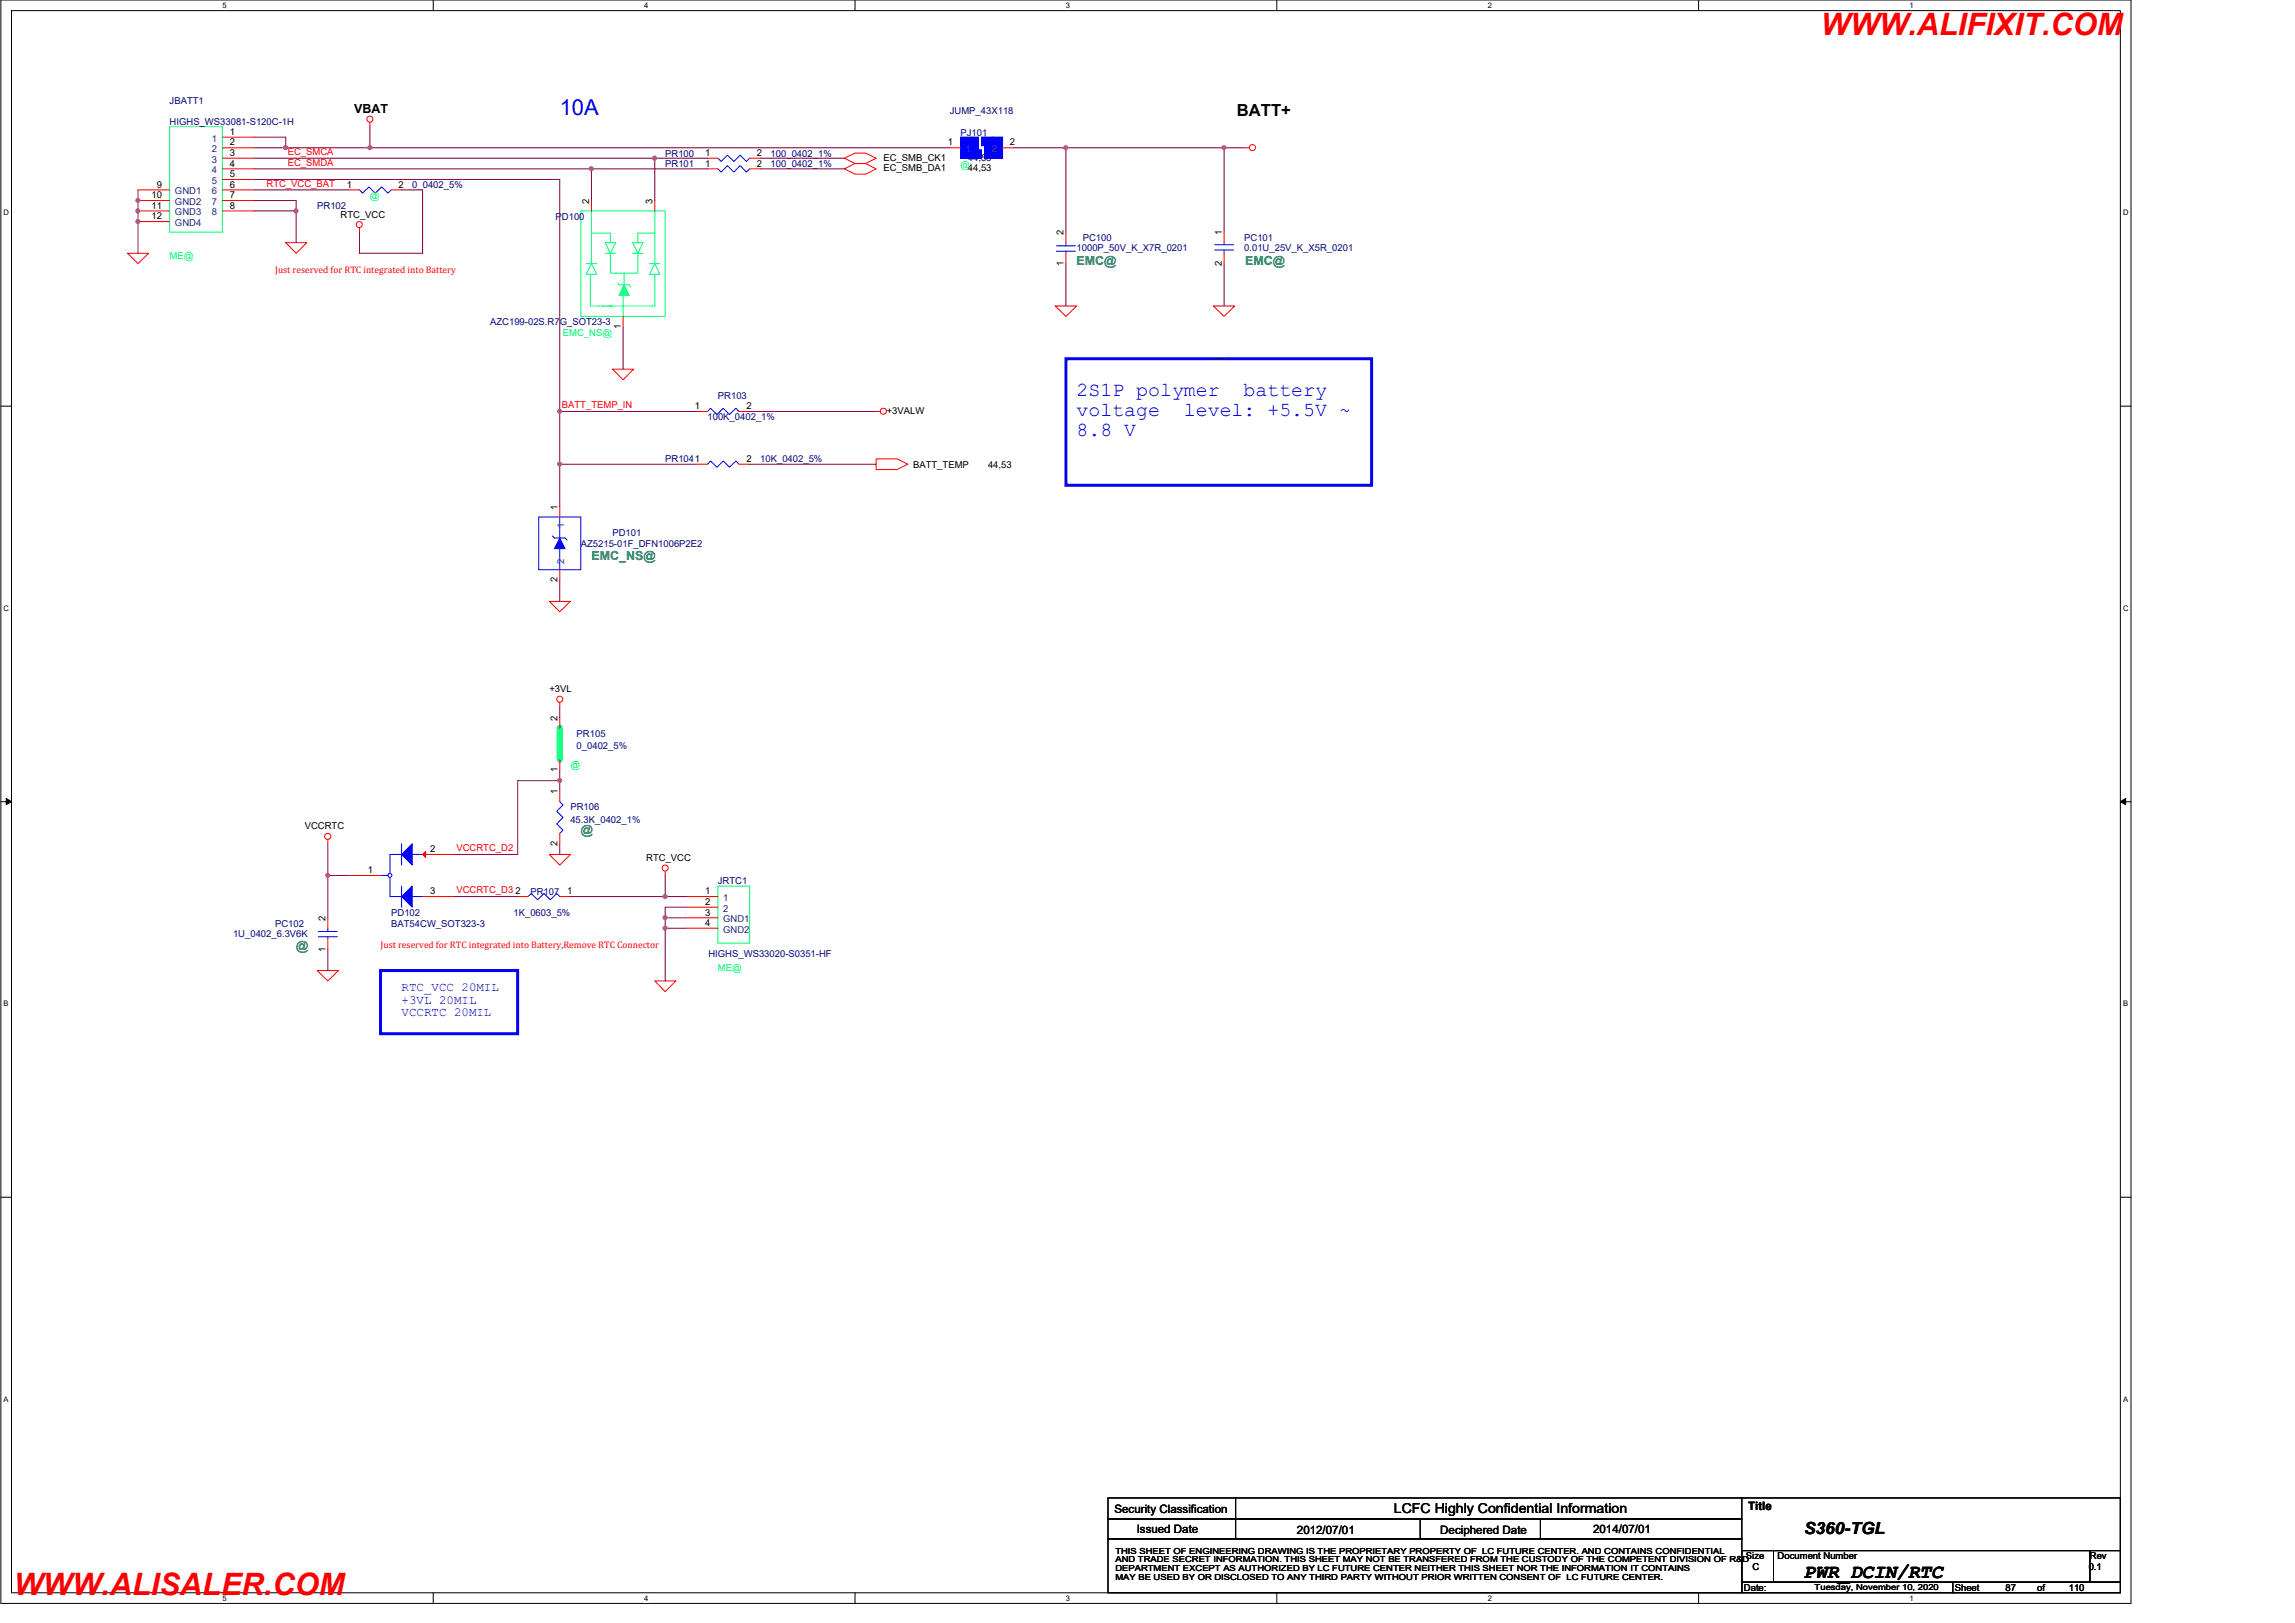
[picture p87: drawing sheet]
<svg xmlns="http://www.w3.org/2000/svg" width="420mm" height="297mm" viewBox="0 0 420 297" stroke-linecap="round" stroke-linejoin="round" font-family="sans-serif">
<defs><g id="words">
<g font-size="5.6" fill="#f00">
<text x="333.4" y="6.4">WWW.ALIFIXIT.COM</text>
<text x="2.5" y="291.9">WWW.ALISALER.COM</text>
</g>
<text font-size="4" fill="#00f" x="102.5" y="21">10A</text>
<g font-size="3.6" fill="#00f">
<text x="197.1" y="72.4">2S1P polymer</text>
<text x="197.1" y="76.1">voltage</text>
<text x="216.8" y="76.1">level: +5.5V ~</text>
<text x="227.7" y="72.4">battery</text>
<text x="197.1" y="79.7">8.8 V</text>
</g>
<text font-size="3.6" x="330.3" y="288.7">PWR_DCIN/RTC</text>
<g font-size="3">
<text x="226.4" y="21.2">BATT+</text>
<text x="330.3" y="280.8">S360-TGL</text>
</g>
<text font-size="2.5" x="255.2" y="276.9">LCFC Highly Confidential Information</text>
<text font-size="2.3" x="64.8" y="20.7">VBAT</text>
<g font-size="2.3" fill="#008040">
<text x="197.1" y="48.5">EMC@</text>
<text x="228" y="48.5">EMC@</text>
<text x="108.3" y="102.5">EMC_NS@</text>
<text x="106.3" y="152.7">@</text>
<text x="54.2" y="173.9">@</text>
</g>
<g font-size="2.3" fill="#00f">
<text x="73.5" y="181.4">RTC_VCC 20MIL</text>
<text x="73.5" y="183.7">+3VL 20MIL</text>
<text x="73.5" y="186">VCCRTC 20MIL</text>
</g>
<g font-size="2.1">
<text x="204" y="276.9">Security Classification</text>
<text x="208.1" y="280.5">Issued Date</text>
<text x="237.4" y="280.7">2012/07/01</text>
<text x="263.7" y="280.7">Deciphered Date</text>
<text x="291.7" y="280.5">2014/07/01</text>
<text x="320" y="276.3">Title</text>
</g>
<g font-size="1.7" fill="#000080">
<text x="31.1" y="19">JBATT1</text>
<text x="31.1" y="22.9">HIGHS_WS33081-S120C-1H</text>
<text x="173.9" y="20.9">JUMP_43X118</text>
<text x="121.8" y="28.7">PR100</text>
<text x="141.1" y="28.7">100_0402_1%</text>
<text x="175.8" y="24.8">PJ101</text>
<text x="75.5" y="34.5">0_0402_5%</text>
<text x="121.8" y="30.6">PR101</text>
<text x="141.1" y="30.6">100_0402_1%</text>
<text x="58.1" y="38.3">PR102</text>
<text x="101.7" y="40.2">PD100</text>
<text x="197.1" y="46">1000P_50V_K_X7R_0201</text>
<text x="198.2" y="44.1">PC100</text>
<text x="227.8" y="44.1">PC101</text>
<text x="227.8" y="45.8">0.01U_25V_K_X5R_0201</text>
<text x="89.7" y="59.5">AZC199-02S.R7G_SOT23-3</text>
<text x="129.5" y="76.9">100K_0402_1%</text>
<text x="131.4" y="73.1">PR103</text>
<text x="121.8" y="84.6">PR1041</text>
<text x="139.2" y="84.6">10K_0402_5%</text>
<text x="106.3" y="100.1">AZ5215-01F_DFN1006P2E2</text>
<text x="112.1" y="98.1">PD101</text>
<text x="105.6" y="134.8">PR105</text>
<text x="105.6" y="137.2">0_0402_5%</text>
<text x="104.4" y="148.3">PR106</text>
<text x="104.4" y="150.7">45.3K_0402_1%</text>
<text x="131.4" y="161.8">JRTC1</text>
<text x="71.6" y="167.6">PD102</text>
<text x="94" y="167.6">1K_0603_5%</text>
<text x="97.1" y="163.8">PR107</text>
<text x="42.7" y="171.5">1U_0402_6.3V6K</text>
<text x="50.4" y="169.6">PC102</text>
<text x="71.6" y="169.6">BAT54CW_SOT323-3</text>
<text x="129.7" y="175.2">HIGHS_WS33020-S0351-HF</text>
</g>
<g font-size="1.7" fill="#004080">
<text x="38.8" y="25.9">1</text>
<text x="38.8" y="27.9">2</text>
<text x="38.8" y="29.8">3</text>
<text x="176.8" y="27.9">1</text>
<text x="181.6" y="27.9">2</text>
<text x="32" y="35.6">GND1</text>
<text x="38.8" y="31.7">4</text>
<text x="38.8" y="33.7">5</text>
<text x="38.8" y="35.6">6</text>
<text x="32" y="37.5">GND2</text>
<text x="32" y="39.4">GND3</text>
<text x="32" y="41.4">GND4</text>
<text x="38.8" y="37.5">7</text>
<text x="38.8" y="39.4">8</text>
<text x="103.3" y="96.6" transform="rotate(-90 103.3 96.6)">1</text>
<text x="103.3" y="103.3" transform="rotate(-90 103.3 103.3)">2</text>
<text x="132.4" y="164.9">1</text>
<text x="132.4" y="166.8">2</text>
<text x="132.4" y="168.8">GND1</text>
<text x="132.4" y="170.7">GND2</text>
</g>
<g font-size="1.7">
<text x="42.1" y="24.7">1</text>
<text x="42.1" y="26.6">2</text>
<text x="42.1" y="28.5">3</text>
<text x="129.1" y="28.5">1</text>
<text x="138.6" y="28.5">2</text>
<text x="161.7" y="29.4">EC_SMB_CK1</text>
<text x="173.5" y="26.6">1</text>
<text x="177.2" y="29.4">44,53</text>
<text x="184.9" y="26.6">2</text>
<text x="28.7" y="34.3">9</text>
<text x="42.1" y="30.5">4</text>
<text x="42.1" y="32.4">5</text>
<text x="42.1" y="34.3">6</text>
<text x="63.5" y="34.3">1</text>
<text x="73" y="34.3">2</text>
<text x="129.1" y="30.5">1</text>
<text x="138.6" y="30.5">2</text>
<text x="161.7" y="31.4">EC_SMB_DA1</text>
<text x="177.2" y="31.4">44,53</text>
<text x="27.8" y="36.3">10</text>
<text x="27.8" y="38.2">11</text>
<text x="27.8" y="40.1">12</text>
<text x="42.1" y="36.3">7</text>
<text x="42.1" y="38.2">8</text>
<text x="62.3" y="39.8">RTC_VCC</text>
<text x="107.9" y="37.3" transform="rotate(-90 107.9 37.3)">2</text>
<text x="119.5" y="37.3" transform="rotate(-90 119.5 37.3)">3</text>
<text x="194.7" y="43.1" transform="rotate(-90 194.7 43.1)">2</text>
<text x="223.7" y="43.1" transform="rotate(-90 223.7 43.1)">1</text>
<text x="194.7" y="48.7" transform="rotate(-90 194.7 48.7)">1</text>
<text x="223.7" y="48.7" transform="rotate(-90 223.7 48.7)">2</text>
<text x="113.7" y="60.2" transform="rotate(-90 113.7 60.2)">1</text>
<text x="127.2" y="74.9">1</text>
<text x="136.6" y="74.9">2</text>
<text x="162.3" y="75.7">+3VALW</text>
<text x="136.6" y="84.5">2</text>
<text x="167.2" y="85.6">BATT_TEMP</text>
<text x="180.9" y="85.6">44,53</text>
<text x="102.1" y="93.3" transform="rotate(-90 102.1 93.3)">1</text>
<text x="102.1" y="106.6" transform="rotate(-90 102.1 106.6)">2</text>
<text x="100.6" y="126.7">+3VL</text>
<text x="102.1" y="131.9" transform="rotate(-90 102.1 131.9)">2</text>
<text x="102.1" y="141.4" transform="rotate(-90 102.1 141.4)">1</text>
<text x="102.1" y="145.4" transform="rotate(-90 102.1 145.4)">1</text>
<text x="55.8" y="151.8">VCCRTC</text>
<text x="78.7" y="156">2</text>
<text x="102.1" y="154.9" transform="rotate(-90 102.1 154.9)">2</text>
<text x="67.3" y="159.8">1</text>
<text x="118.3" y="157.6">RTC_VCC</text>
<text x="78.7" y="163.7">3</text>
<text x="94.3" y="163.7">2</text>
<text x="103.8" y="163.7">1</text>
<text x="129.1" y="163.7">1</text>
<text x="129.1" y="165.6">2</text>
<text x="129.1" y="167.6">3</text>
<text x="59.6" y="168.5" transform="rotate(-90 59.6 168.5)">2</text>
<text x="129.1" y="169.5">4</text>
<text x="59.6" y="174.2" transform="rotate(-90 59.6 174.2)">1</text>
<text x="319.6" y="285.4">Size</text>
<text x="320.8" y="287.3">C</text>
<text x="325.4" y="285.4">Document Number</text>
<text x="382.4" y="287.3">0.1</text>
<text x="382.6" y="285.4">Rev</text>
<text x="319.3" y="291.2">Date:</text>
<text x="357.9" y="291.2">Sheet</text>
<text x="367.1" y="291.2">87</text>
<text x="372.9" y="291.2">of</text>
<text x="378.7" y="291.2">110</text>
</g>
<g font-size="1.7" fill="#f00">
<text x="52.7" y="28.4">EC_SMCA</text>
<text x="48.8" y="34.2">RTC_VCC_BAT</text>
<text x="52.7" y="30.3">EC_SMDA</text>
<text x="50.4" y="49.9">Just reserved for RTC integrated into Battery</text>
<text x="102.9" y="74.7">BATT_TEMP_IN</text>
<text x="83.6" y="155.8">VCCRTC_D2</text>
<text x="83.6" y="163.5">VCCRTC_D3</text>
<text x="69.7" y="173.5">Just reserved for RTC integrated into Battery,Remove RTC Connector</text>
</g>
<g font-size="1.7" fill="#00ff40">
<text x="175.8" y="30.8">@</text>
<text x="67.7" y="36.4">@</text>
<text x="31.1" y="47.4">ME@</text>
<text x="103.1" y="61.5">EMC_NS@</text>
<text x="131.4" y="177.7">ME@</text>
</g>
<text font-size="1.7" fill="#0f0" x="104.4" y="140.6">@</text>
<g font-size="1.5">
<text x="204.2" y="284.4">THIS SHEET OF ENGINEERING DRAWING IS THE PROPRIETARY PROPERTY OF LC FUTURE CENTER. AND CONTAINS CONFIDENTIAL</text>
<text x="204.2" y="286">AND TRADE SECRET INFORMATION. THIS SHEET MAY NOT BE TRANSFERED FROM THE CUSTODY OF THE COMPETENT DIVISION OF R&amp;D</text>
<text x="204.2" y="287.5">DEPARTMENT EXCEPT AS AUTHORIZED BY LC FUTURE CENTER NEITHER THIS SHEET NOR THE INFORMATION IT CONTAINS</text>
<text x="204.2" y="289.1">MAY BE USED BY OR DISCLOSED TO ANY THIRD PARTY WITHOUT PRIOR WRITTEN CONSENT OF LC FUTURE CENTER.</text>
<text x="332.2" y="291">Tuesday, November 10, 2020</text>
</g>
<g font-size="1.4">
<text x="40.7" y="1.4">5</text>
<text x="117.9" y="1.4">4</text>
<text x="195.1" y="1.4">3</text>
<text x="272.4" y="1.4">2</text>
<text x="349.6" y="1.4">1</text>
<text x=".7" y="39.4">D</text>
<text x="388.7" y="39.4">D</text>
<text x=".7" y="111.8">C</text>
<text x="388.7" y="111.8">C</text>
<text x=".7" y="184.1">B</text>
<text x="388.7" y="184.1">B</text>
<text x=".7" y="256.5">A</text>
<text x="388.7" y="256.5">A</text>
<text x="40.7" y="292.9">5</text>
<text x="117.9" y="292.9">4</text>
<text x="195.1" y="292.9">3</text>
<text x="272.4" y="292.9">2</text>
<text x="349.6" y="292.9">1</text>
</g>
</g></defs>
<path d="M.2 0h389.9v293.5h-389.9zM2.1 1.9h386.1v289.6h-386.1z" fill="none" stroke="#000" stroke-width=".18"/>
<g fill="#fff">
<path d="M40.7 .2h.8v1.5h-.8z"/>
<path d="M40.7 291.7h.8v1.5h-.8z"/>
</g>
<path d="M79.3 0v1.9M79.3 291.5v2" fill="none" stroke="#000" stroke-width=".18"/>
<g fill="#fff">
<path d="M117.9 .2h.8v1.5h-.8z"/>
<path d="M117.9 291.7h.8v1.5h-.8z"/>
</g>
<path d="M156.5 0v1.9M156.5 291.5v2" fill="none" stroke="#000" stroke-width=".18"/>
<g fill="#fff">
<path d="M195.1 .2h.8v1.5h-.8z"/>
<path d="M195.1 291.7h.8v1.5h-.8z"/>
</g>
<path d="M233.8 0v1.9M233.8 291.5v2" fill="none" stroke="#000" stroke-width=".18"/>
<g fill="#fff">
<path d="M272.4 .2h.7v1.5h-.7z"/>
<path d="M272.4 291.7h.7v1.5h-.7z"/>
</g>
<path d="M311 0v1.9M311 291.5v2" fill="none" stroke="#000" stroke-width=".18"/>
<g fill="#fff">
<path d="M349.6 .2h.7v1.5h-.7z"/>
<path d="M349.6 291.7h.7v1.5h-.7z"/>
<path d="M.7 38.1h.9v1.6h-.9z"/>
<path d="M388.7 38.1h1v1.6h-1z"/>
<path d="M.7 110.5h.9v1.6h-.9z"/>
<path d="M388.7 110.5h1v1.6h-1z"/>
</g>
<path d="M.2 74.3h1.9M388.2 74.3h1.9" fill="none" stroke="#000" stroke-width=".18"/>
<g fill="#fff">
<path d="M.7 182.9h.9v1.5h-.9z"/>
<path d="M388.7 182.9h.9v1.5h-.9z"/>
</g>
<path d="M.2 146.7h1.9M1.1 146.1l1 .6-1 .6zM388.2 146.7l1-.6v1.2zM388.2 146.7h1.9" fill="none" stroke="#000" stroke-width=".18"/>
<path d="M1.1 146.1l1 .6-1 .6zM388.2 146.7l1-.6v1.2z" fill="#000"/>
<g fill="#fff">
<path d="M.7 255.3h.9v1.5h-.9z"/>
<path d="M388.7 255.3h.9v1.5h-.9z"/>
</g>
<g fill="none" stroke="#000" stroke-width=".18">
<path d="M222.2 65.7h1.9M.2 219.1h1.9M388.2 219.1h1.9M202.8 274.2h116.1v3.8h-116.1zM202.8 278h116.1v3.6h-116.1zM226.2 274.2v7.4M260 278v3.6M282 278v3.6M318.7 274.2h69.5v9.6M202.8 281.6h116.1v9.9h-116.1zM318.9 283.8h5.8v5.8h-5.8zM318.9 289.6h38.6v1.9h-38.6z"/>
<path d="M324.7 283.8h57.9v5.8h-57.9zM357.5 289.6h30.7v1.9h-30.7zM382.6 283.8h5.6v5.8h-5.6z"/>
</g>
<path d="M195.1 65.7h56v23.1h-56zM69.7 177.6h25.1v11.6h-25.1z" fill="none" stroke="#00f" stroke-width=".55"/>
<g fill="none" stroke="#f00" stroke-width=".18">
<path d="M25.3 34.8h5.8M25.3 36.7h5.8M25.3 38.6h5.8M40.7 25.1h5.8M40.7 27.1h5.8M40.7 29h5.8M40.7 30.9h5.8M40.7 32.9h5.8M40.7 34.8h5.8M40.7 36.7h5.8M40.7 38.6h5.8M67.7 22.4v.8"/>
<path d="M154.6 29l1.9-1h2l1.9 1-1.9 .9h-2zM154.6 30.9l1.9-1h2l1.9 1-1.9 1h-2zM228 27.1h.7M23.4 46.4h3.8l-1.9 1.9zM25.3 40.6h5.8M52.3 44.4h3.9l-2 2zM65.8 41.7v.8M193.2 56h3.9l-2 1.9zM195.1 46.4v1.9M195.1 42.5v1.9M222.2 56h3.8l-1.9 1.9zM112.1 67.6h3.9l-1.9 1.9z"/>
<path d="M160.4 75.3h.8M160.4 84h3.8l2 1-2 .9h-3.8zM100.6 110.1h3.8l-1.9 1.9zM102.5 128.6v.8M60 153.7v.7M100.6 156.4h3.8l-1.9 1.9zM102.5 144.8v1.9M102.5 152.5v1.9M121.8 159.5v.7M58.1 177.6h3.9l-2 1.9zM119.9 179.5h3.8l-1.9 2z"/>
<circle cx="67.7" cy="21.8" r=".56"/>
<circle cx="229.3" cy="27" r=".56"/>
<circle cx="65.8" cy="41.1" r=".56"/>
<circle cx="161.7" cy="75.3" r=".56"/>
<circle cx="102.5" cy="128" r=".56"/>
<circle cx="60" cy="153.1" r=".56"/>
<circle cx="121.8" cy="158.9" r=".56"/>
</g>
<path d="M193.4 45h3.5M193.4 46h3.5M195.1 46v.4M195.1 44.4v.6M102.5 96.5v2M102.5 102.3v2M102.5 146.7l.6 .6-1.2 1.2 1.2 1.1-1.2 1.2 1.2 1.1-.6 .6" fill="none" stroke="#00f" stroke-width=".18"/>
<path d="M31.1 23.2h9.6v19.3h-9.6z" fill="none" stroke="#00ff80" stroke-width=".18"/>
<path d="M102.5 98.5l1 1.9h-2z" fill="#00f"/>
<path d="M98.6 94.6h7.7v9.7h-7.7zM101.1 98.1l.4 .4h2l.3 .3M102.5 98.5l1 1.9h-2zM102.5 94.6v1.9M102.5 100.4v1.9" fill="none" stroke="#00f" stroke-width=".18"/>
<path d="M102.5 92.7v1.9M102.5 104.3v1.9" fill="none" stroke="#f00" stroke-width=".18"/>
<path d="M114.2 52.2l1 1.9h-1.9z" fill="#00ff80"/>
<g fill="none" stroke="#00ff80" stroke-width=".18">
<path d="M106.3 38.6h15.5v19.3h-15.5zM108.3 38.6v9.7M119.9 38.6v9.7M107.3 48.3h2M108.1 50.2v5.8h2.3M108.3 48.3l1 1.9h-2zM108.3 42.7h3.4v1.7M110.4 56h.2M110.8 46.4h1.9M110.8 44.4h1.9l-1 2zM111.2 56h.9M111.7 46.4v3.6h1.2"/>
<path d="M111.7 56h.3M113.1 51.7l.2 .5h1.9l.2 .3M114.1 54.1v3.8M114.2 50v2.2M114.2 52.2l1 1.9h-1.9zM115.8 46.4h1.9M115.8 44.4h1.9l-.9 2zM116.8 46.4v3.6h-4.1M118.9 48.3h1.9M119.9 50.2v5.8h-9.5M119.9 48.3l.9 1.9h-1.9zM119.9 42.7h-3.1v1.7"/>
</g>
<path d="M63.9 34.8h1.9M71.6 34.8h1.9M108.3 36.7v1.9M119.9 36.7v1.9M114.1 57.9v2M127.6 85h1.9M135.3 85h1.9" fill="none" stroke="#f00" stroke-width=".18"/>
<path d="M65.8 34.8l.6 .5 1.2-1.1 1.1 1.1 1.2-1.1 1.1 1.1 .6-.5M129.5 85l.6-.6 1.2 1.1 1.1-1.1 1.2 1.1 1.1-1.1 .6 .6" fill="none" stroke="#00f" stroke-width=".18"/>
<path d="M73.5 156.4l2-2v3.9z" fill="#00f"/>
<path d="M73.5 156.4l2-2v3.9z" fill="none" stroke="#00f" stroke-width=".18"/>
<path d="M73.5 164.1l2-1.9v3.8z" fill="#00f"/>
<g fill="none" stroke="#00f" stroke-width=".18">
<path d="M73.5 156.4h-2.1v3.5M73.5 154.4v3.9M75.5 156.4h1.9M69.7 160.2h1.3M71.4 160.6v3.5h2.1M73.5 162.2v3.8M73.5 164.1l2-1.9v3.8zM75.5 164.1h1.9"/>
<circle cx="71.4" cy="160.2" r=".37"/>
</g>
<path d="M63.9 160.2h5.8M77.4 164.1h5.8" fill="none" stroke="#f00" stroke-width=".18"/>
<path d="M77.4 156.4l.5-.6v1.1z" fill="#f00"/>
<g fill="none" stroke="#f00" stroke-width=".18">
<path d="M129.5 29h1.9M129.5 30.9h1.9M137.2 29h2M137.2 30.9h2M224.1 42.5v1.9M224.1 46.4v1.9M127.6 75.3h1.9M135.3 75.3h1.9M102.5 139v1.9M102.5 131.3v1.9M77.4 156.4l.5-.6v1.1zM77.4 156.4h5.8"/>
<path d="M60 171.8v1.9M60 168v1.9M94.8 164.1h1.9M102.5 164.1h1.9M125.6 164.1h5.8M125.6 166h5.8M125.6 168h5.8M125.6 169.9h5.8"/>
</g>
<path d="M131.4 162.2h5.8v10.4h-5.8z" fill="none" stroke="#00ff80" stroke-width=".18"/>
<path d="M131.4 29l.6 .5 1.2-1.1 1.2 1.1 1.1-1.1 1.1 1.1 .6-.5M131.4 30.9l.6 .6 1.2-1.2 1.2 1.2 1.1-1.2 1.1 1.2 .6-.6M222.4 45.8h3.4M222.4 44.8h3.4M224.1 44.4v.4M224.1 45.8v.6M129.5 75.3l.6-.6 1.2 1.2 1.1-1.2 1.2 1.2 1.1-1.2 .6 .6M58.3 170.5h3.5M58.3 171.4h3.5M60 171.4v.4M60 169.9v.6M96.7 164.1l.6-.6 1.1 1.2 1.2-1.2 1.1 1.2 1.2-1.2 .6 .6" fill="none" stroke="#00f" stroke-width=".18"/>
<path d="M102.5 133.2v5.8" fill="none" stroke="#00ff80" stroke-width="1.1"/>
<path d="M175.8 25.1h2v3.9h-2z" fill-rule="evenodd" fill="#00f"/>
<path d="M175.8 25.1h2v3.9h-2z" fill="none" stroke="#00f" stroke-width=".18"/>
<path d="M177.8 25.1h1.3v3.9h-1.3z" fill-rule="evenodd" fill="#00f"/>
<path d="M177.8 25.1h1.3v3.9h-1.3z" fill="none" stroke="#00f" stroke-width=".18"/>
<path d="M179.1 27.4h.6v1.6h-.6z" fill-rule="evenodd" fill="#00f"/>
<path d="M179.1 27.4h.6v1.6h-.6z" fill="none" stroke="#00f" stroke-width=".18"/>
<path d="M179.7 25.1h.6v1.6h-.6z" fill-rule="evenodd" fill="#00f"/>
<path d="M179.7 25.1h.6v1.6h-.6z" fill="none" stroke="#00f" stroke-width=".18"/>
<path d="M180.3 25.1h1.3v3.9h-1.3z" fill-rule="evenodd" fill="#00f"/>
<path d="M180.3 25.1h1.3v3.9h-1.3z" fill="none" stroke="#00f" stroke-width=".18"/>
<path d="M181.6 25.1h1.9v3.9h-1.9z" fill-rule="evenodd" fill="#00f"/>
<path d="M181.6 25.1h1.9v3.9h-1.9z" fill="none" stroke="#00f" stroke-width=".18"/>
<path d="M173.9 27.1h1.9M183.5 27.1h2" fill="none" stroke="#f00" stroke-width=".18"/>
<path d="M46.5 30.9h61.8v5.8M114.1 59.9v7.7M102.5 85v7.7" fill="none" stroke="#800040" stroke-width=".18"/>
<circle cx="108.2" cy="30.9" r=".37" fill="#f0f"/>
<circle cx="108.2" cy="30.9" r=".37" fill="none" stroke="#f0f" stroke-width=".18"/>
<path d="M46.5 29h73.4v7.7" fill="none" stroke="#800040" stroke-width=".18"/>
<circle cx="119.8" cy="29" r=".38" fill="#f0f"/>
<circle cx="119.8" cy="29" r=".38" fill="none" stroke="#f0f" stroke-width=".18"/>
<path d="M52.3 25.1v2M54.2 38.6v5.8M195.1 27.1h29" fill="none" stroke="#800040" stroke-width=".18"/>
<circle cx="195.1" cy="27" r=".37" fill="#f0f"/>
<circle cx="195.1" cy="27" r=".37" fill="none" stroke="#f0f" stroke-width=".18"/>
<circle cx="224.1" cy="27" r=".37" fill="#f0f"/>
<circle cx="224.1" cy="27" r=".37" fill="none" stroke="#f0f" stroke-width=".18"/>
<path d="M46.5 36.7h7.7v1.9h-7.7" fill="none" stroke="#800040" stroke-width=".18"/>
<circle cx="54.2" cy="38.6" r=".38" fill="#f0f"/>
<circle cx="54.2" cy="38.6" r=".38" fill="none" stroke="#f0f" stroke-width=".18"/>
<path d="M67.7 23.2v3.9M102.5 32.9v42.4M139.2 30.9h15.4M139.2 29h15.4M195.1 27.1v15.4M228 27.1h-3.9v15.4M195.1 48.3v7.7M224.1 48.3v7.7M102.5 75.3v9.7M102.5 75.3h25.1M137.2 75.3h23.2M137.2 85h23.2" fill="none" stroke="#800040" stroke-width=".18"/>
<circle cx="102.4" cy="75.3" r=".37" fill="#f0f"/>
<circle cx="102.4" cy="75.3" r=".37" fill="none" stroke="#f0f" stroke-width=".18"/>
<path d="M46.5 27.1h21.2M46.5 25.1h5.8" fill="none" stroke="#800040" stroke-width=".18"/>
<circle cx="52.3" cy="27" r=".37" fill="#f0f"/>
<circle cx="52.3" cy="27" r=".37" fill="none" stroke="#f0f" stroke-width=".18"/>
<path d="M46.5 32.9h56M108.3 30.9h21.2M119.9 29h9.6M102.5 85h25.1" fill="none" stroke="#800040" stroke-width=".18"/>
<circle cx="102.4" cy="84.9" r=".37" fill="#f0f"/>
<circle cx="102.4" cy="84.9" r=".37" fill="none" stroke="#f0f" stroke-width=".18"/>
<path d="M46.5 34.8h17.4M73.5 34.8h3.9v11.6h-11.6v-3.9M102.5 106.2v3.9M102.5 129.4v1.9M102.5 140.9v2h-7.7v13.5" fill="none" stroke="#800040" stroke-width=".18"/>
<circle cx="102.4" cy="142.8" r=".37" fill="#f0f"/>
<circle cx="102.4" cy="142.8" r=".37" fill="none" stroke="#f0f" stroke-width=".18"/>
<path d="M60 154.4v13.6M83.2 156.4h11.6M102.5 142.9v1.9M102.5 154.4v2" fill="none" stroke="#800040" stroke-width=".18"/>
<circle cx="60" cy="160.2" r=".37" fill="#f0f"/>
<circle cx="60" cy="160.2" r=".37" fill="none" stroke="#f0f" stroke-width=".18"/>
<path d="M60 173.7v3.9M60 160.2h3.9M83.2 164.1h11.6M104.4 164.1h17.4M121.8 164.1h3.8M121.8 160.2v3.9" fill="none" stroke="#800040" stroke-width=".18"/>
<circle cx="121.7" cy="164.1" r=".38" fill="#f0f"/>
<circle cx="121.7" cy="164.1" r=".38" fill="none" stroke="#f0f" stroke-width=".18"/>
<path d="M125.6 166h-3.8v2" fill="none" stroke="#800040" stroke-width=".18"/>
<circle cx="121.7" cy="167.9" r=".38" fill="#f0f"/>
<circle cx="121.7" cy="167.9" r=".38" fill="none" stroke="#f0f" stroke-width=".18"/>
<path d="M125.6 168h-3.8v1.9h3.8" fill="none" stroke="#800040" stroke-width=".18"/>
<circle cx="121.8" cy="169.9" r=".37" fill="#f0f"/>
<circle cx="121.8" cy="169.9" r=".37" fill="none" stroke="#f0f" stroke-width=".18"/>
<path d="M67.7 27.1h106.2M185.5 27.1h9.6M121.8 169.9v9.6" fill="none" stroke="#800040" stroke-width=".18"/>
<circle cx="67.7" cy="27" r=".37" fill="#f0f"/>
<circle cx="67.7" cy="27" r=".37" fill="none" stroke="#f0f" stroke-width=".18"/>
<path d="M25.3 34.8v3.8" fill="none" stroke="#800040" stroke-width=".18"/>
<circle cx="25.2" cy="36.7" r=".37" fill="#f0f"/>
<circle cx="25.2" cy="36.7" r=".37" fill="none" stroke="#f0f" stroke-width=".18"/>
<circle cx="25.2" cy="38.6" r=".38" fill="#f0f"/>
<circle cx="25.2" cy="38.6" r=".38" fill="none" stroke="#f0f" stroke-width=".18"/>
<path d="M25.3 38.6v2" fill="none" stroke="#800040" stroke-width=".18"/>
<circle cx="25.2" cy="40.5" r=".37" fill="#f0f"/>
<circle cx="25.2" cy="40.5" r=".37" fill="none" stroke="#f0f" stroke-width=".18"/>
<path d="M25.3 40.6v5.8" fill="none" stroke="#800040" stroke-width=".18"/>
<circle cx="108.2" cy="30.9" r=".37" fill="#f0f"/>
<circle cx="108.2" cy="30.9" r=".37" fill="none" stroke="#f0f" stroke-width=".18"/>
<circle cx="119.8" cy="29" r=".38" fill="#f0f"/>
<circle cx="119.8" cy="29" r=".38" fill="none" stroke="#f0f" stroke-width=".18"/>
<circle cx="195.1" cy="27" r=".37" fill="#f0f"/>
<circle cx="195.1" cy="27" r=".37" fill="none" stroke="#f0f" stroke-width=".18"/>
<circle cx="224.1" cy="27" r=".37" fill="#f0f"/>
<circle cx="224.1" cy="27" r=".37" fill="none" stroke="#f0f" stroke-width=".18"/>
<circle cx="54.2" cy="38.6" r=".38" fill="#f0f"/>
<circle cx="54.2" cy="38.6" r=".38" fill="none" stroke="#f0f" stroke-width=".18"/>
<circle cx="102.4" cy="75.3" r=".37" fill="#f0f"/>
<circle cx="102.4" cy="75.3" r=".37" fill="none" stroke="#f0f" stroke-width=".18"/>
<circle cx="52.3" cy="27" r=".37" fill="#f0f"/>
<circle cx="52.3" cy="27" r=".37" fill="none" stroke="#f0f" stroke-width=".18"/>
<circle cx="102.4" cy="84.9" r=".37" fill="#f0f"/>
<circle cx="102.4" cy="84.9" r=".37" fill="none" stroke="#f0f" stroke-width=".18"/>
<circle cx="102.4" cy="142.8" r=".37" fill="#f0f"/>
<circle cx="102.4" cy="142.8" r=".37" fill="none" stroke="#f0f" stroke-width=".18"/>
<circle cx="60" cy="160.2" r=".37" fill="#f0f"/>
<circle cx="60" cy="160.2" r=".37" fill="none" stroke="#f0f" stroke-width=".18"/>
<circle cx="121.7" cy="164.1" r=".38" fill="#f0f"/>
<circle cx="121.7" cy="164.1" r=".38" fill="none" stroke="#f0f" stroke-width=".18"/>
<circle cx="121.7" cy="167.9" r=".38" fill="#f0f"/>
<circle cx="121.7" cy="167.9" r=".38" fill="none" stroke="#f0f" stroke-width=".18"/>
<circle cx="121.8" cy="169.9" r=".37" fill="#f0f"/>
<circle cx="121.8" cy="169.9" r=".37" fill="none" stroke="#f0f" stroke-width=".18"/>
<circle cx="67.7" cy="27" r=".37" fill="#f0f"/>
<circle cx="67.7" cy="27" r=".37" fill="none" stroke="#f0f" stroke-width=".18"/>
<circle cx="25.2" cy="36.7" r=".37" fill="#f0f"/>
<circle cx="25.2" cy="36.7" r=".37" fill="none" stroke="#f0f" stroke-width=".18"/>
<circle cx="25.2" cy="38.6" r=".38" fill="#f0f"/>
<circle cx="25.2" cy="38.6" r=".38" fill="none" stroke="#f0f" stroke-width=".18"/>
<circle cx="25.2" cy="40.5" r=".37" fill="#f0f"/>
<circle cx="25.2" cy="40.5" r=".37" fill="none" stroke="#f0f" stroke-width=".18"/>
<use href="#words"/>
</svg>
